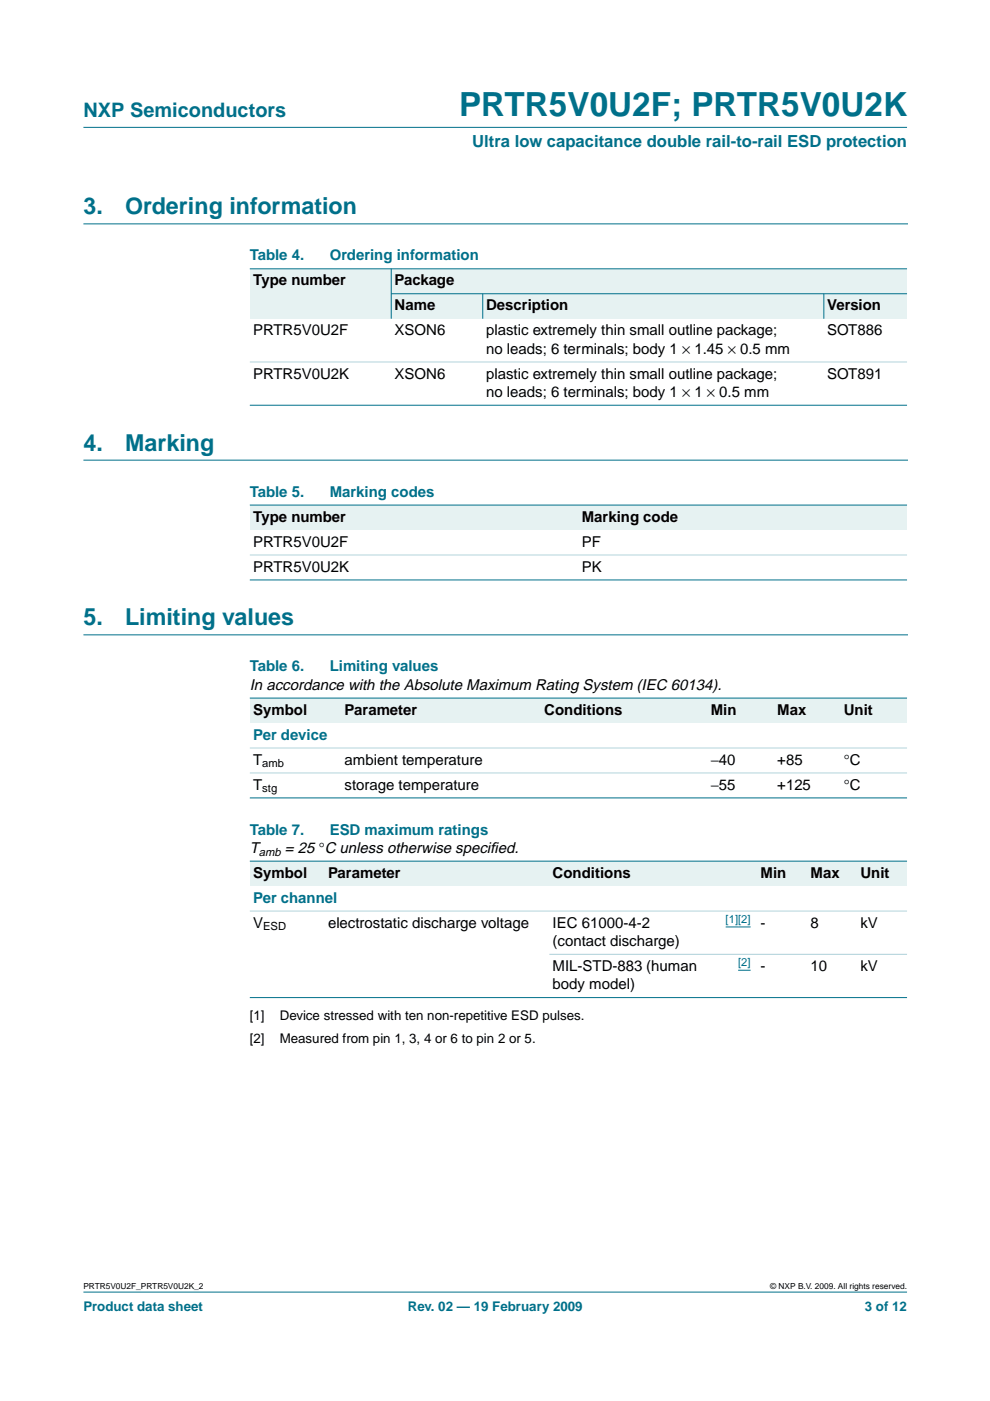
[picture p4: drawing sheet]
<svg xmlns="http://www.w3.org/2000/svg" width="210mm" height="297mm" viewBox="0 0 210 297" stroke-linecap="round" stroke-linejoin="round" font-family="sans-serif">
<defs><g id="words">
<text font-size="7.1" fill="#00708a" x="97.3" y="24.7">PRTR5V0U2F; PRTR5V0U2K</text>
<g font-size="4.9" fill="#00708a">
<text x="17.7" y="45.5">3.</text>
<text x="26.5" y="45.5">Ordering information</text>
<text x="17.7" y="95.6">4.</text>
<text x="26.5" y="95.6">Marking</text>
<text x="17.7" y="132.6">5.</text>
<text x="26.5" y="132.6">Limiting values</text>
</g>
<text font-size="4.2" fill="#00708a" x="17.7" y="24.9">NXP Semiconductors</text>
<text font-size="3.5" fill="#00708a" x="100.1" y="31.1">Ultra low capacitance double rail-to-rail ESD protection</text>
<g font-size="3.2" fill="#00708a">
<text x="53" y="55.2">Table 4.</text>
<text x="69.9" y="55.2">Ordering information</text>
<text x="53" y="105.3">Table 5.</text>
<text x="69.9" y="105.3">Marking codes</text>
<text x="53" y="142.4">Table 6.</text>
<text x="69.9" y="142.4">Limiting values</text>
<text x="53.7" y="156.8">Per device</text>
<text x="53" y="176.9">Table 7.</text>
<text x="69.9" y="176.9">ESD maximum ratings</text>
<text x="53.7" y="191.4">Per channel</text>
</g>
<g font-size="3.2">
<text x="53.7" y="60.5">Type number</text>
<text x="83.7" y="60.5">Package</text>
<text x="83.7" y="65.8">Name</text>
<text x="103.1" y="65.8">Description</text>
<text x="175.4" y="65.8">Version</text>
<text x="53.7" y="71.1">PRTR5V0U2F</text>
<text x="83.7" y="71.1">XSON6</text>
<text x="103.1" y="71.1">plastic extremely thin small outline package;</text>
<text x="175.4" y="71.1">SOT886</text>
<text x="103.1" y="75">no leads; 6 terminals; body 1 × 1.45 × 0.5 mm</text>
<text x="53.7" y="80.3">PRTR5V0U2K</text>
<text x="83.7" y="80.3">XSON6</text>
<text x="103.1" y="80.3">plastic extremely thin small outline package;</text>
<text x="175.4" y="80.3">SOT891</text>
<text x="103.1" y="84.2">no leads; 6 terminals; body 1 × 1 × 0.5 mm</text>
<text x="53.7" y="110.6">Type number</text>
<text x="123.3" y="110.6">Marking code</text>
<text x="53.7" y="115.9">PRTR5V0U2F</text>
<text x="123.3" y="115.9">PF</text>
<text x="53.7" y="121.2">PRTR5V0U2K</text>
<text x="123.3" y="121.2">PK</text>
<text x="53" y="146.2">In accordance with the Absolute Maximum Rating System (IEC 60134).</text>
<text x="53.7" y="151.5">Symbol</text>
<text x="73.1" y="151.5">Parameter</text>
<text x="115.4" y="151.5">Conditions</text>
<text x="150.7" y="151.5">Min</text>
<text x="164.8" y="151.5">Max</text>
<text x="178.9" y="151.5">Unit</text>
<text x="53.7" y="162.1">T</text>
<text x="53.7" y="167.4">T</text>
<text x="73.1" y="162.1">ambient temperature</text>
<text x="73.1" y="167.4">storage temperature</text>
<text x="150.7" y="162.1">−40</text>
<text x="150.7" y="167.4">−55</text>
<text x="164.8" y="162.1">+85</text>
<text x="164.8" y="167.4">+125</text>
<text x="178.9" y="162.1">°C</text>
<text x="178.9" y="167.4">°C</text>
<text x="53" y="180.8">T</text>
<text x="60.4" y="180.8">= 25 °C unless otherwise specif</text>
<text x="103.9" y="180.8">ied.</text>
<text x="53.7" y="186.1">Symbol</text>
<text x="69.5" y="186.1">Parameter</text>
<text x="117.2" y="186.1">Conditions</text>
<text x="161.3" y="186.1">Min</text>
<text x="171.9" y="186.1">Max</text>
<text x="182.4" y="186.1">Unit</text>
<text x="53.7" y="196.7">V</text>
<text x="69.5" y="196.7">electrostatic discharge voltage</text>
<text x="117.2" y="196.7">IEC 61000-4-2</text>
<text x="161.3" y="196.7">-</text>
<text x="171.9" y="196.7">8</text>
<text x="182.4" y="196.7">kV</text>
<text x="117.2" y="200.6">(contact discharge)</text>
<text x="117.2" y="205.9">MIL-STD-883 (human</text>
<text x="117.2" y="209.7">body model)</text>
<text x="161.3" y="205.9">-</text>
<text x="171.9" y="205.9">10</text>
<text x="182.4" y="205.9">kV</text>
</g>
<g font-size="2.8">
<text x="53" y="216.2">[1]</text>
<text x="53" y="221.2">[2]</text>
<text x="59.3" y="216.2">Device stressed with ten non-repetitive ESD pulses.</text>
<text x="59.3" y="221.2">Measured from pin 1, 3, 4 or 6 to pin 2 or 5.</text>
</g>
<g font-size="2.8" fill="#00708a">
<text x="17.7" y="278">Product data sheet</text>
<text x="86.5" y="278">Rev. 02 — 19 February 2009</text>
<text x="183.4" y="278">3 of 12</text>
</g>
<g font-size="2.4">
<text x="55.6" y="162.7">amb</text>
<text x="55.6" y="168">stg</text>
<text x="54.9" y="181.4">amb</text>
<text x="55.8" y="197.3">ESD</text>
</g>
<g font-size="2.4" fill="#00f">
<text x="153.9" y="195.7">[1][2]</text>
<text x="156.5" y="204.9">[2]</text>
</g>
<g font-size="1.8">
<text x="17.7" y="273.4">PRTR5V0U2F_PRTR5V0U2K_2</text>
<text x="163.3" y="273.4">© NXP B.V. 2009. All rights reserved.</text>
</g>
</g></defs>
<g fill="#00708a" stroke="#00708a" stroke-width=".21">
<path d="M17.7 273.9h174.6z"/>
<path d="M17.7 27h174.6z"/>
</g>
<path d="M17.7 47.5h174.7M17.7 97.6h174.7M17.7 134.6h174.7" fill="none" stroke="#00708a" stroke-width=".21"/>
<g fill="#e6f2f2">
<path d="M53 57h30v10.6h-30z" fill-rule="evenodd"/>
<path d="M83 57h109.3v5.3h-109.3z" fill-rule="evenodd"/>
<path d="M83 62.3h19.4v5.3h-19.4z" fill-rule="evenodd"/>
<path d="M102.4 62.3h72.3v5.3h-72.3z" fill-rule="evenodd"/>
<path d="M174.7 62.3h17.6v5.3h-17.6z" fill-rule="evenodd"/>
</g>
<g fill="#00708a" stroke="#00708a" stroke-width=".21">
<path d="M83 56.9v10.7z"/>
<path d="M102.4 62.2v5.4z"/>
<path d="M174.7 62.2v5.4z"/>
<path d="M53 57h139.3z"/>
<path d="M82.9 62.3h109.4z"/>
<path d="M53 85.9h139.3z"/>
</g>
<path d="M53 76.7h139.3z" fill="#b3d4db" stroke="#b3d4db" stroke-width=".21"/>
<g fill="#e6f2f2">
<path d="M53 107.1h69.6v5.3h-69.6z" fill-rule="evenodd"/>
<path d="M122.6 107.1h69.7v5.3h-69.7z" fill-rule="evenodd"/>
</g>
<g fill="#00708a" stroke="#00708a" stroke-width=".21">
<path d="M53 107.1h139.3z"/>
<path d="M53 123h139.3z"/>
</g>
<path d="M53 117.7h139.3z" fill="#b3d4db" stroke="#b3d4db" stroke-width=".21"/>
<g fill="#e6f2f2">
<path d="M53 148h19.4v5.3h-19.4z" fill-rule="evenodd"/>
<path d="M72.4 148h42.3v5.3h-42.3z" fill-rule="evenodd"/>
<path d="M114.7 148h30v5.3h-30z" fill-rule="evenodd"/>
<path d="M144.7 148h5.3v5.3h-5.3z" fill-rule="evenodd"/>
<path d="M150 148h14.1v5.3h-14.1z" fill-rule="evenodd"/>
<path d="M164.1 148h14.1v5.3h-14.1z" fill-rule="evenodd"/>
<path d="M178.2 148h14.1v5.3h-14.1z" fill-rule="evenodd"/>
<path d="M53 182.6h15.8v5.3h-15.8z" fill-rule="evenodd"/>
<path d="M68.8 182.6h47.7v5.3h-47.7z" fill-rule="evenodd"/>
<path d="M116.5 182.6h33.5v5.3h-33.5z" fill-rule="evenodd"/>
<path d="M150 182.6h10.6v5.3h-10.6z" fill-rule="evenodd"/>
<path d="M160.6 182.6h10.5v5.3h-10.5z" fill-rule="evenodd"/>
<path d="M171.1 182.6h10.6v5.3h-10.6z" fill-rule="evenodd"/>
<path d="M181.7 182.6h10.6v5.3h-10.6z" fill-rule="evenodd"/>
</g>
<path d="M153.9 196.5h5.3M156.5 205.7h2.7" fill="none" stroke="#00f" stroke-width=".21"/>
<g fill="#00708a" stroke="#00708a" stroke-width=".21">
<path d="M53 148h139.3z"/>
<path d="M53 169.2h139.3z"/>
<path d="M53 182.6h139.3z"/>
<path d="M53 211.5h139.3z"/>
</g>
<g fill="#b3d4db" stroke="#b3d4db" stroke-width=".21">
<path d="M53 158.6h139.3z"/>
<path d="M53 163.9h139.3z"/>
<path d="M53 193.2h139.3z"/>
<path d="M116.5 202.3h75.8z"/>
</g>
<use href="#words"/>
</svg>
